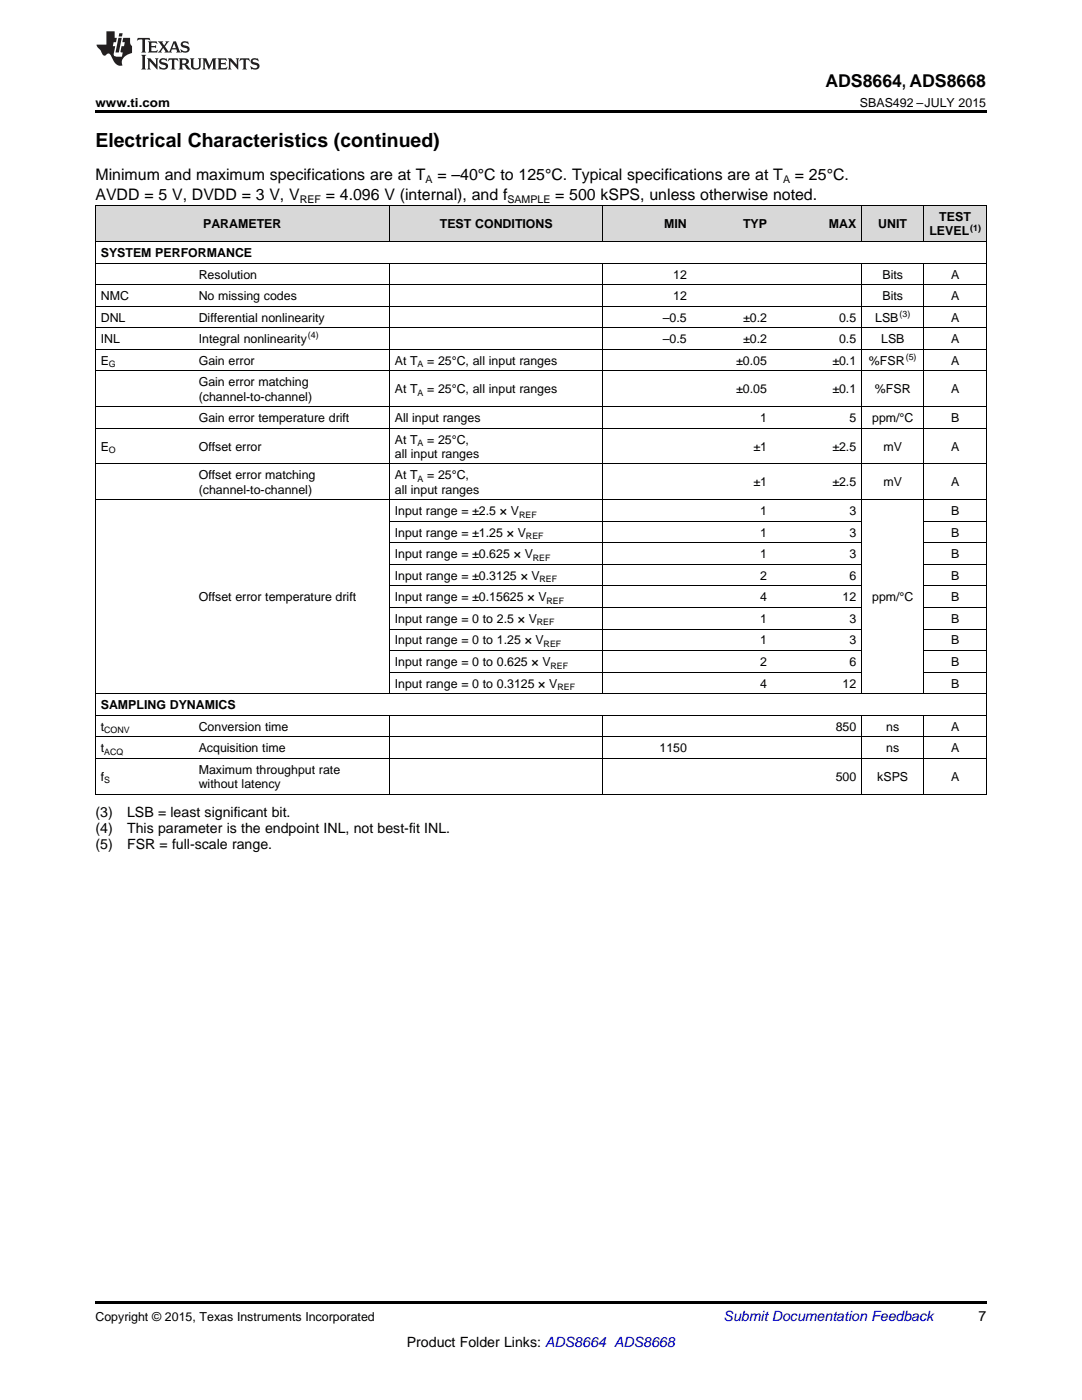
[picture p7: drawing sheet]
<svg xmlns="http://www.w3.org/2000/svg" width="216mm" height="279mm" viewBox="0 0 216 279" stroke-linecap="round" stroke-linejoin="round" font-family="sans-serif">
<defs><g id="words">
<text font-size="3.9" x="19" y="29.3">Electrical Characteristics (continued)</text>
<text font-size="3.5" x="164.7" y="17.3">ADS8664, ADS8668</text>
<g font-size="3.2">
<text x="19" y="36">Minimum and maximum specifications are at T</text>
<text x="87.3" y="36">= –40°C to 125°C. Typical specifications are at T</text>
<text x="158.6" y="36">= 25°C.</text>
<text x="19" y="39.9">AVDD = 5 V, DVDD = 3 V, V</text>
<text x="65" y="39.9">= 4.096 V (internal), and f</text>
<text x="110.8" y="39.9">= 500 kSPS, unless otherwise noted.</text>
</g>
<g font-size="2.8">
<text x="19" y="163.1">(3)</text>
<text x="19" y="166.3">(4)</text>
<text x="25.4" y="163.1">LSB = least significant bit.</text>
<text x="25.4" y="166.3">This parameter is the endpoint INL, not best-fit INL.</text>
<text x="19" y="169.5">(5)</text>
<text x="25.4" y="169.5">FSR = full-scale range.</text>
<text x="195.3" y="263.6">7</text>
<text x="81.2" y="268.9">Product Folder Links: ADS8664 ADS8668</text>
</g>
<text font-size="2.8" fill="#0000c8" x="144.4" y="263.6">Submit Documentation Feedback</text>
<g font-size="2.5">
<text x="19" y="21.4">www.ti.com</text>
<text x="171.6" y="21.4">SBAS492 –JULY 2015</text>
<text x="40.5" y="45.6">PARAMETER</text>
<text x="87.8" y="45.6">TEST CONDITIONS</text>
<text x="132.5" y="45.6">MIN</text>
<text x="148.3" y="45.6">TYP</text>
<text x="165.4" y="45.6">MAX</text>
<text x="175.3" y="45.6">UNIT</text>
<text x="185.5" y="47">LEVEL</text>
<text x="187.4" y="44.2">TEST</text>
<text x="20.1" y="51.3">SYSTEM PERFORMANCE</text>
<text x="20.1" y="59.9">NMC</text>
<text x="39.7" y="55.6">Resolution</text>
<text x="39.7" y="59.9">No missing codes</text>
<text x="134.3" y="55.6">12</text>
<text x="134.3" y="59.9">12</text>
<text x="176.1" y="55.6">Bits</text>
<text x="176.1" y="59.9">Bits</text>
<text x="189.8" y="55.6">A</text>
<text x="189.8" y="59.9">A</text>
<text x="20.1" y="64.2">DNL</text>
<text x="39.7" y="64.2">Differential nonlinearity</text>
<text x="132.3" y="64.2">–0.5</text>
<text x="148.3" y="64.2">±0.2</text>
<text x="167.4" y="64.2">0.5</text>
<text x="174.6" y="64.2">LSB</text>
<text x="189.8" y="64.2">A</text>
<text x="20.1" y="68.5">INL</text>
<text x="39.7" y="68.5">Integral nonlinearity</text>
<text x="132.3" y="68.5">–0.5</text>
<text x="148.3" y="68.5">±0.2</text>
<text x="167.4" y="68.5">0.5</text>
<text x="175.8" y="68.5">LSB</text>
<text x="189.8" y="68.5">A</text>
<text x="20.1" y="72.8">E</text>
<text x="39.7" y="72.8">Gain error</text>
<text x="39.7" y="77.1">Gain error matching</text>
<text x="78.8" y="72.8">At T</text>
<text x="85.2" y="72.8">= 25°C, all input ranges</text>
<text x="146.9" y="72.8">±0.05</text>
<text x="166.1" y="72.8">±0.1</text>
<text x="173.4" y="72.8">%FSR</text>
<text x="189.8" y="72.8">A</text>
<text x="39.7" y="79.9">(channel-to-channel)</text>
<text x="78.8" y="78.5">At T</text>
<text x="85.2" y="78.5">= 25°C, all input ranges</text>
<text x="146.9" y="78.5">±0.05</text>
<text x="166.1" y="78.5">±0.1</text>
<text x="174.6" y="78.5">%FSR</text>
<text x="189.8" y="78.5">A</text>
<text x="20.1" y="90">E</text>
<text x="39.7" y="84.2">Gain error temperature drift</text>
<text x="39.7" y="90">Offset error</text>
<text x="78.8" y="84.2">All input ranges</text>
<text x="78.8" y="88.5">At T</text>
<text x="85.2" y="88.5">= 25°C,</text>
<text x="150.4" y="90">±1</text>
<text x="151.7" y="84.2">1</text>
<text x="166.1" y="90">±2.5</text>
<text x="169.5" y="84.2">5</text>
<text x="174" y="84.2">ppm/°C</text>
<text x="176.3" y="90">mV</text>
<text x="189.8" y="84.2">B</text>
<text x="189.8" y="90">A</text>
<text x="39.7" y="95.7">Offset error matching</text>
<text x="78.8" y="91.4">all input ranges</text>
<text x="78.8" y="95.7">At T</text>
<text x="85.2" y="95.7">= 25°C,</text>
<text x="39.7" y="98.5">(channel-to-channel)</text>
<text x="78.8" y="98.5">all input ranges</text>
<text x="150.4" y="97.1">±1</text>
<text x="166.1" y="97.1">±2.5</text>
<text x="176.3" y="97.1">mV</text>
<text x="189.8" y="97.1">A</text>
<text x="78.8" y="102.8">Input range = ±2.5 × V</text>
<text x="78.8" y="107.1">Input range = ±1.25 × V</text>
<text x="151.7" y="102.8">1</text>
<text x="151.7" y="107.1">1</text>
<text x="169.5" y="102.8">3</text>
<text x="169.5" y="107.1">3</text>
<text x="189.8" y="102.8">B</text>
<text x="189.8" y="107.1">B</text>
<text x="78.8" y="111.4">Input range = ±0.625 × V</text>
<text x="151.7" y="111.4">1</text>
<text x="169.5" y="111.4">3</text>
<text x="189.8" y="111.4">B</text>
<text x="78.8" y="115.7">Input range = ±0.3125 × V</text>
<text x="151.7" y="115.7">2</text>
<text x="169.5" y="115.7">6</text>
<text x="189.8" y="115.7">B</text>
<text x="39.7" y="120">Offset error temperature drift</text>
<text x="78.8" y="120">Input range = ±0.15625 × V</text>
<text x="78.8" y="124.3">Input range = 0 to 2.5 × V</text>
<text x="151.7" y="120">4</text>
<text x="151.7" y="124.3">1</text>
<text x="168.1" y="120">12</text>
<text x="169.5" y="124.3">3</text>
<text x="174" y="120">ppm/°C</text>
<text x="189.8" y="120">B</text>
<text x="189.8" y="124.3">B</text>
<text x="78.8" y="128.6">Input range = 0 to 1.25 × V</text>
<text x="151.7" y="128.6">1</text>
<text x="169.5" y="128.6">3</text>
<text x="189.8" y="128.6">B</text>
<text x="78.8" y="132.9">Input range = 0 to 0.625 × V</text>
<text x="78.8" y="137.2">Input range = 0 to 0.3125 × V</text>
<text x="151.7" y="132.9">2</text>
<text x="151.7" y="137.2">4</text>
<text x="168.1" y="137.2">12</text>
<text x="169.5" y="132.9">6</text>
<text x="189.8" y="132.9">B</text>
<text x="189.8" y="137.2">B</text>
<text x="20.1" y="141.5">SAMPLING DYNAMICS</text>
<text x="20.1" y="145.8">t</text>
<text x="39.7" y="145.8">Conversion time</text>
<text x="166.8" y="145.8">850</text>
<text x="176.8" y="145.8">ns</text>
<text x="189.8" y="145.8">A</text>
<text x="20.1" y="150.1">t</text>
<text x="20.1" y="155.9">f</text>
<text x="39.7" y="150.1">Acquisition time</text>
<text x="39.7" y="154.4">Maximum throughput rate</text>
<text x="131.6" y="150.1">1150</text>
<text x="166.8" y="155.9">500</text>
<text x="175" y="155.9">kSPS</text>
<text x="176.8" y="150.1">ns</text>
<text x="189.8" y="150.1">A</text>
<text x="189.8" y="155.9">A</text>
<text x="39.7" y="157.3">without latency</text>
<text x="19" y="263.6">Copyright © 2015, Texas Instruments Incorporated</text>
</g>
<g font-size="2.1">
<text x="59.8" y="40.5">REF</text>
<text x="84.9" y="36.6">A</text>
<text x="101.2" y="40.5">SAMPLE</text>
<text x="156.2" y="36.6">A</text>
</g>
<g font-size="1.8">
<text x="193.6" y="46">(1)</text>
<text x="179.5" y="63.2">(3)</text>
<text x="61.5" y="67.5">(4)</text>
<text x="180.7" y="71.8">(5)</text>
<text x="21.7" y="73.3">G</text>
<text x="83.3" y="73.3">A</text>
<text x="83.3" y="79">A</text>
<text x="83.3" y="89">A</text>
<text x="21.7" y="90.5">O</text>
<text x="83.3" y="96.2">A</text>
<text x="103.6" y="103.3">REF</text>
<text x="105" y="107.6">REF</text>
<text x="106.3" y="111.9">REF</text>
<text x="107.7" y="116.2">REF</text>
<text x="107.1" y="124.8">REF</text>
<text x="109" y="120.5">REF</text>
<text x="108.5" y="129.1">REF</text>
<text x="109.9" y="133.4">REF</text>
<text x="111.2" y="137.7">REF</text>
<text x="20.8" y="146.3">CONV</text>
<text x="20.8" y="150.6">ACQ</text>
<text x="20.8" y="156.4">S</text>
</g>
</g></defs>
<g fill="#d8d8d8">
<path d="M19 41.1h19.6v7.2h-19.6z"/>
<path d="M38.6 41.1h26.7v7.2h-26.7z"/>
<path d="M65.3 41.1h12.4v7.2h-12.4z"/>
<path d="M77.7 41.1h26.7v7.2h-26.7z"/>
<path d="M104.4 41.1h16v7.2h-16z"/>
<path d="M120.4 41.1h17.7v7.2h-17.7z"/>
<path d="M138.1 41.1h16.1v7.2h-16.1z"/>
<path d="M154.2 41.1h17.7v7.2h-17.7z"/>
<path d="M171.9 41.1h12.5v7.2h-12.5z"/>
<path d="M184.4 41.1h12.4v7.2h-12.4z"/>
</g>
<path d="M19 22h177.8v.5h-177.8zM19 259.7h177.8v.5h-177.8z" fill="#000"/>
<g fill="none" stroke="#000" stroke-width=".2">
<path d="M19 41.1h177.8v117.4M19 56.8h177.8M19 52.5h177.8M19 48.2h177.8M19.1 41.1v117.4M77.7 41.1v7.2M77.7 52.6v85.9M120.3 41.1v7.2M120.3 52.6v85.9M171.9 41.1v7.2M171.9 52.6v85.9M184.3 41.1v7.2"/>
<path d="M184.3 52.6v85.9M19 74h177.8M19 69.7h177.8M19 65.4h177.8M19 61.1h177.8M19 99.7h177.8M19 92.6h177.8M19 85.5h177.8M19 81.2h177.8M77.7 116.9h94.2M77.7 112.6h94.2M77.7 108.3h94.2"/>
<path d="M77.7 104h94.2M184.4 116.9h12.4M184.4 112.6h12.4M184.4 108.3h12.4M184.4 104h12.4M19 138.4h177.8M77.7 134.1h94.2M77.7 129.8h94.2M77.7 125.5h94.2M77.7 121.2h94.2M184.4 134.1h12.4M184.4 129.8h12.4"/>
<path d="M184.4 125.5h12.4M184.4 121.2h12.4M19 158.5h177.8M19 151.4h177.8M19 147.1h177.8M19 142.8h177.8M77.7 142.8v15.7M120.3 142.8v15.7M171.9 142.8v15.7M184.3 142.8v15.7"/>
</g>
<g fill="#231f20">
<path d="M27.5 7.6l-.1 .5 .4-.2h.6v.1v2.1l-.2 .4h1l-.3-.4v-2.1l.1-.1h.5l.5 .2-.2-.5zM29.5 8.3l.2 .3v1.5l-.2 .4h1.8l.2-.6a1.04 1.04 0 0 1-1.3 .2v-.7h.6l.3 .2v-.6l-.3 .2h-.6v-.6l.8-.1 .4 .3-.2-.5zM31.5 8.3l.9 1.1-.9 1.1h.8l-.2-.2 .5-.7 .4 .7-.2 .2h1.5l-.1-.2 .1-.4h.9l.1 .4-.2 .2h1l-.3-.3-.7-1.9h-.5l-.9 2-.8-1 .9-1h-.8l.1 .3-.3 .5-.4-.6 .2-.2zM34.7 8.6l.4 1h-.7zM36.3 8.4a.63 .63 0 0 0-.2 .7 .63 .63 0 0 0 .6 .4l.6 .2 .1 .2a.75 .75 0 0 1-.7 .4 .75 .75 0 0 1-.6-.5l.1 .7 .1-.1a1.11 1.11 0 0 0 1.5-.6 1.13 1.13 0 0 0-1.2-.8l-.1-.4a1.04 1.04 0 0 1 1.2 .2l-.2-.5-.1 .1-.5-.2zM28.2 10.9l.2 .4v2.2l-.2 .4h1l-.3-.4v-2.2l.3-.4zM29.3 11.6l.3 .4v1.5l-.3 .4h.8l-.2-.4v-1.3l1.5 1.7v-1.9l.2-.4h-.7l.2 .4v.9l-1.1-1.3zM32 11.8a.62 .62 0 0 0-.2 .7 .62 .62 0 0 0 .6 .4l.6 .1 .1 .3a.76 .76 0 0 1-.7 .3 .76 .76 0 0 1-.6-.4l.1 .7 .1-.1a1.11 1.11 0 0 0 1.5-.6 1.13 1.13 0 0 0-1.2-.8l-.1-.4a1.04 1.04 0 0 1 1.2 .2l-.2-.6-.1 .1-.5-.1zM33.7 11.6l-.2 .6a.61 .61 0 0 1 .8-.3v1.6l-.2 .4h.9l-.2-.4v-1.6a.63 .63 0 0 1 .8 .3l-.2-.6zM35.6 11.6l.3 .4v1.5l-.3 .4h1l-.2-.2v-.8l.5 .2a.76 .76 0 0 0 1.2 .7l-1-1a.58 .58 0 0 0 .6-.5 .58 .58 0 0 0-.5-.6zM36.4 11.9h.1a.45 .45 0 0 1 .5 .1 .45 .45 0 0 1 .1 .5l-.7 .2zM37.9 11.6l.2 .2a2.17 2.17 0 0 0 .3 1.9 .99 .99 0 0 0 1.6-.6v-1.1l.2-.4h-.7l.2 .2a1.92 1.92 0 0 1-.2 1.8 .6 .6 0 0 1-.9-.5v-1.1l.2-.4zM40.4 11.6l.2 .4v1.5l-.2 .4h.7l-.2-.4v-1.4l.8 1.8 .8-1.8v1.4l-.2 .4h.9l-.2-.4v-1.5l.2-.4h-.8l-.6 1.5-.6-1.5zM43.4 11.6l.2 .4v1.5l-.2 .4h1.8l.2-.6a1.04 1.04 0 0 1-1.3 .1v-.6h.5l.4 .2v-.6l-.4 .2h-.5v-.7h.8l.3 .3-.1-.6zM45.5 11.6l.2 .4v1.5l-.2 .4h.7l-.2-.4v-1.3l1.5 1.7v-1.9l.2-.4h-.7l.2 .4v.9l-1.1-1.3zM47.9 11.6l-.1 .6a.61 .61 0 0 1 .8-.3v1.6l-.3 .4h1l-.3-.4 .1-1.6a.63 .63 0 0 1 .7 .3l-.1-.6zM50.2 11.8a.62 .62 0 0 0-.2 .7 .62 .62 0 0 0 .6 .4l.6 .1 .2 .3a.76 .76 0 0 1-.8 .3 .76 .76 0 0 1-.6-.4l.1 .7 .2-.1a1.11 1.11 0 0 0 1.5-.6 1.13 1.13 0 0 0-1.3-.8l-.1-.4a1.04 1.04 0 0 1 1.2 .2l-.1-.6-.2 .1-.5-.1z"/>
<path d="M21.2 6.3v2.6h-1.9l.1 .4 .7 .9a.91 .91 0 0 0 1 .8 .56 .56 0 0 1 .5-.3 .56 .56 0 0 1 .5 .3l.4 .8a1.53 1.53 0 0 0 1.9 1.2 1.54 1.54 0 0 1 1-2.1l.9-.3v-1.4a1.52 1.52 0 0 1-.3-1.6h-1.4l-.2 .8h.5l-.2 .8h-.4l-.2 1v.2l.4 .1-.2 .8a1.93 1.93 0 0 1-1.6-.3l.3-1.8h-.5l.2-.8h.4l.2-.8h-.4v-1.3zM23.6 7.6l-.6 2.9h.7l.6-2.9zM23.8 6.6l-.1 .7h.6l.2-.7z"/>
</g>
<use href="#words"/>
</svg>
